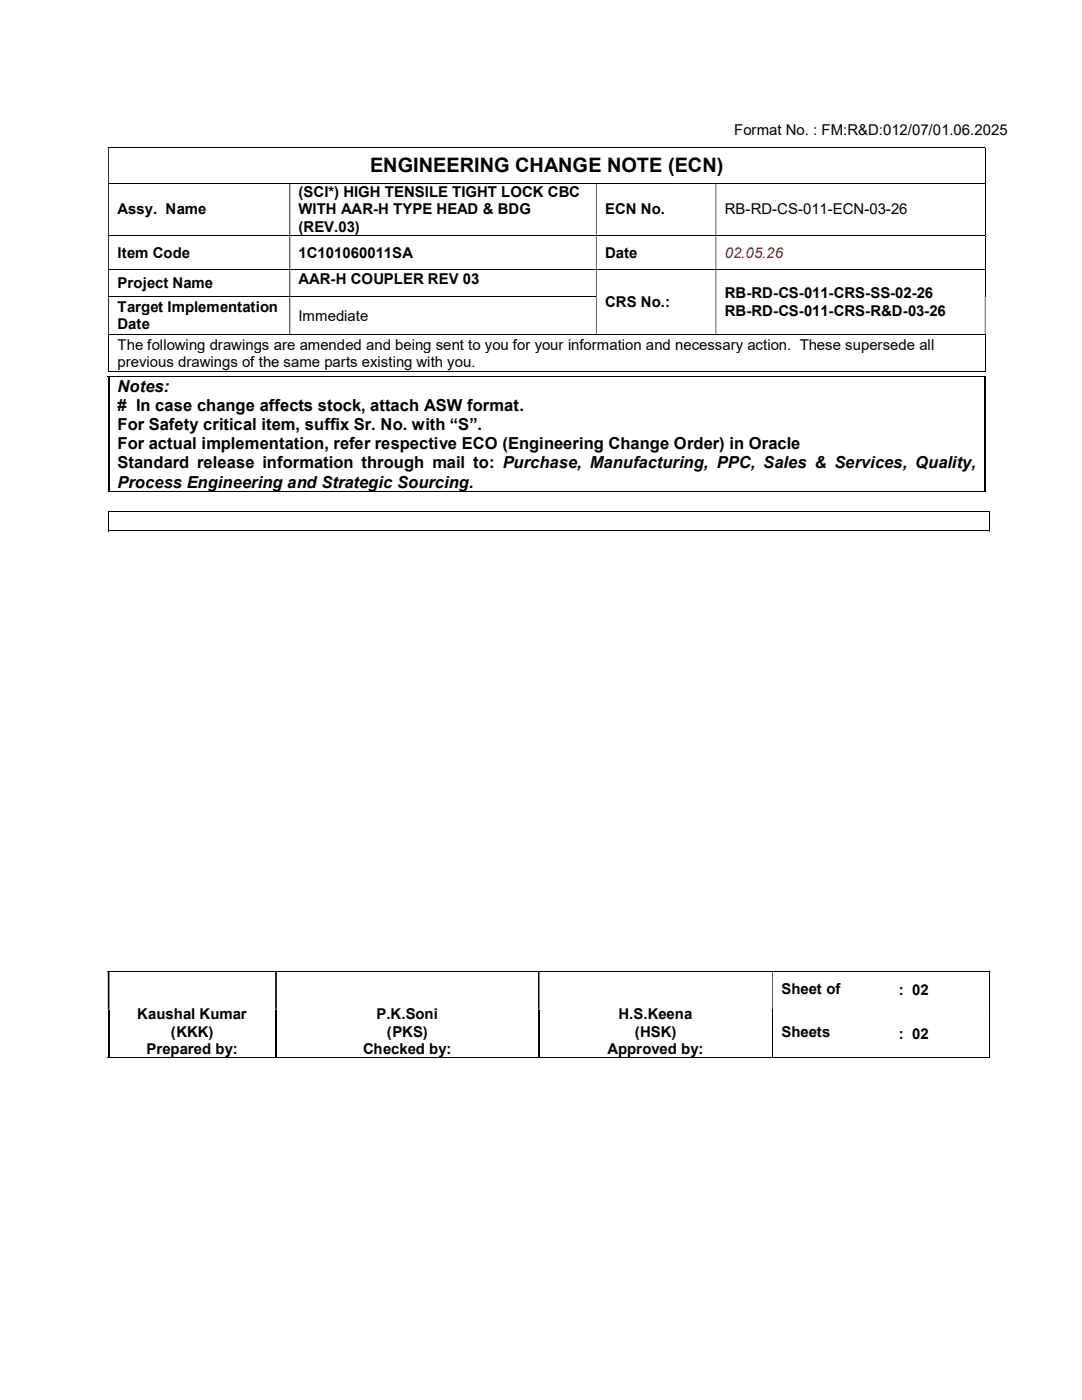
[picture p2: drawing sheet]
<svg xmlns="http://www.w3.org/2000/svg" width="216mm" height="279mm" viewBox="0 0 216 279" stroke-linecap="round" stroke-linejoin="round" font-family="sans-serif">
<defs><g id="words">
<text font-size="4" x="73.8" y="34.4">ENGINEERING CHANGE NOTE (ECN)</text>
<g font-size="3.3">
<text x="23.5" y="78.3">Notes:</text>
<text x="23.5" y="82"># In case change affects stock, attach ASW format.</text>
<text x="23.5" y="85.9">For Safety critical item, suffix Sr. No. with “S”.</text>
<text x="23.5" y="89.7">For actual implementation, refer respective ECO (Engineering Change Order) in Oracle</text>
<text x="23.5" y="93.5">Standard release information through mail to: Purchase, Manufacturing, PPC, Sales &amp; Services, Quality,</text>
<text x="23.5" y="97.3">Process Engineering and Strategic Sourcing.</text>
</g>
<g font-size="3">
<text x="146.5" y="27">Format No. : FM:R&amp;D:012/07/01.06.2025</text>
<text x="59.6" y="39.4">(SCI*) HIGH TENSILE TIGHT LOCK CBC</text>
<text x="23.5" y="42.8">Assy. Name</text>
<text x="59.6" y="42.8">WITH AAR-H TYPE HEAD &amp; BDG</text>
<text x="59.6" y="46.2">(REV.03)</text>
<text x="120.8" y="42.8">ECN No.</text>
<text x="144.7" y="42.8">RB-RD-CS-011-ECN-03-26</text>
<text x="23.5" y="51.4">Item Code</text>
<text x="59.6" y="51.4">1C101060011SA</text>
<text x="120.8" y="51.4">Date</text>
<text x="23.5" y="57.5">Project Name</text>
<text x="59.6" y="56.6">AAR-H COUPLER REV 03</text>
<text x="144.7" y="59.6">RB-RD-CS-011-CRS-SS-02-26</text>
<text x="23.5" y="62.3">Target Implementation</text>
<text x="23.5" y="65.7">Date</text>
<text x="59.6" y="64">Immediate</text>
<text x="120.8" y="61.3">CRS No.:</text>
<text x="144.7" y="63">RB-RD-CS-011-CRS-R&amp;D-03-26</text>
<text x="23.5" y="69.8">The following drawings are amended and being sent to you for your information and necessary action. These supersede all</text>
<text x="23.5" y="73.2">previous drawings of the same parts existing with you.</text>
<text x="27.4" y="203.5">Kaushal Kumar</text>
<text x="75.1" y="203.5">P.K.Soni</text>
<text x="123.4" y="203.5">H.S.Keena</text>
<text x="156" y="198.4">Sheet of</text>
<text x="179.3" y="198.7">: 02</text>
<text x="34.1" y="206.9">(KKK)</text>
<text x="77.2" y="206.9">(PKS)</text>
<text x="126.7" y="206.9">(HSK)</text>
<text x="156" y="207.1">Sheets</text>
<text x="179.3" y="207.3">: 02</text>
<text x="29.3" y="210.4">Prepared by:</text>
<text x="72.4" y="210.4">Checked by:</text>
<text x="121.2" y="210.4">Approved by:</text>
</g>
<text font-size="3" fill="#f00" x="144.7" y="51.4">02.05.26</text>
</g></defs>
<path d="M21.6 29.5h174.9M196.6 29.5v7" fill="none" stroke="#000" stroke-width=".2"/>
<path d="M196.5 29.4l.1 .1zM21.6 29.5h.2v7h-.2z" fill-rule="evenodd" fill="#000"/>
<g fill="#fff">
<path d="M21.8 36.7h35.9v10.2h-35.9z"/>
<path d="M23.5 40.1h32.5v3.4h-32.5z"/>
<path d="M57.9 36.7h61v10.2h-61z"/>
<path d="M59.6 36.7h57.6v3.4h-57.6z"/>
<path d="M59.6 40.1h57.6v3.4h-57.6z"/>
<path d="M59.6 43.5h57.6v3.4h-57.6z"/>
<path d="M119 36.7h23.8v10.2h-23.8z"/>
<path d="M120.8 40.1h20.3v3.4h-20.3z"/>
<path d="M142.9 36.7h53.6v10.2h-53.6z"/>
<path d="M144.7 40.1h50.1v3.4h-50.1z"/>
</g>
<path d="M21.6 36.6h174.9M196.6 36.7v10.2" fill="none" stroke="#000" stroke-width=".2"/>
<path d="M196.5 36.5h.1v.2h-.1zM21.6 36.7h.2v10.2h-.2zM57.7 36.7h.2v10.2h-.2zM118.9 36.7h.1v10.2h-.1zM142.8 36.7h.1v10.2h-.1z" fill-rule="evenodd" fill="#000"/>
<g fill="#fff">
<path d="M21.8 47.1h35.9v6.6h-35.9z"/>
<path d="M23.5 48.7h32.5v3.4h-32.5z"/>
<path d="M57.9 47.1h61v6.6h-61z"/>
<path d="M59.6 48.7h57.6v3.4h-57.6z"/>
<path d="M119 47.1h23.8v6.6h-23.8z"/>
<path d="M120.8 48.7h20.3v3.4h-20.3z"/>
<path d="M142.9 47.1h53.6v6.6h-53.6z"/>
<path d="M144.7 48.7h50.1v3.4h-50.1z"/>
</g>
<path d="M21.6 47h174.9M196.6 47.1v6.6" fill="none" stroke="#000" stroke-width=".2"/>
<path d="M196.5 46.9h.1v.2h-.1zM21.6 47.1h.2v6.6h-.2zM57.7 47.1h.2v6.6h-.2zM118.9 47.1h.1v6.6h-.1zM142.8 47.1h.1v6.6h-.1z" fill-rule="evenodd" fill="#000"/>
<g fill="#fff">
<path d="M21.8 53.9h35.9v5.3h-35.9z"/>
<path d="M23.5 54.8h32.5v3.5h-32.5z"/>
<path d="M57.9 53.9h61v5.3h-61z"/>
<path d="M59.6 53.9h57.6v3.5h-57.6z"/>
<path d="M119 53.9h23.8v12.7h-23.8z"/>
<path d="M120.8 58.5h20.3v3.5h-20.3z"/>
<path d="M142.9 53.9h53.6v12.7h-53.6z"/>
<path d="M144.7 56.8h50.1v3.4h-50.1z"/>
<path d="M144.7 60.2h50.1v3.5h-50.1z"/>
</g>
<path d="M21.6 53.8h174.9M196.6 53.9v5.3" fill="none" stroke="#000" stroke-width=".2"/>
<path d="M196.5 53.7h.1v.2h-.1zM21.6 53.9h.2v5.3h-.2zM57.7 53.9h.2v5.3h-.2zM118.9 53.9h.1v5.3h-.1zM142.8 53.9h.1v5.3h-.1z" fill-rule="evenodd" fill="#000"/>
<g fill="#fff">
<path d="M21.8 59.4h35.9v7.2h-35.9z"/>
<path d="M23.5 59.5h32.5v3.4h-32.5z"/>
<path d="M23.5 62.9h32.5v3.5h-32.5z"/>
<path d="M57.9 59.4h61v7.2h-61z"/>
<path d="M59.6 61.3h57.6v3.4h-57.6z"/>
</g>
<path d="M21.6 59.3h97.3" fill="none" stroke="#000" stroke-width=".2"/>
<g fill="#000">
<path d="M118.9 59.2h.1v.2h-.1zM142.8 59.2h.1v.2h-.1zM196.5 59.2h.1v.2h-.1zM21.6 59.4h.2v7.2h-.2zM57.7 59.4h.2v7.2h-.2z" fill-rule="evenodd"/>
<path d="M118.9 59.4h.1v7.2h-.1zM142.8 59.4h.1v7.2h-.1zM196.5 59.4h.1v7.2h-.1z" fill-rule="evenodd"/>
</g>
<g fill="#fff">
<path d="M21.8 66.8h174.7v7.3h-174.7z"/>
<path d="M23.5 67h171.3v3.4h-171.3z"/>
<path d="M23.5 70.4h171.3v3.5h-171.3z"/>
</g>
<g fill="none" stroke="#000" stroke-width=".2">
<path d="M21.5 75.1h175.3M21.6 66.7h174.9M21.6 74.2h174.9M21.7 66.8v7.5M196.6 66.8v7.5M21.5 98.1h175M21.6 102.1h175.7M21.6 105.9h175.7M21.7 102.2v3.8M197.4 102.2v3.8M21.5 193.8h176.1M197.5 193.9v7.4"/>
<path d="M21.5 211.1h132.6M154.2 201.5v9.7M154.2 211.1h43.2M197.5 201.5v9.7"/>
</g>
<path d="M196.5 66.6l.1 .2zM196.5 74.1h.1v.2h-.1zM197.3 102h.2v.2h-.2zM197.3 105.8h.2v.2h-.2zM197.4 211h.2v.2h-.2z" fill="#000"/>
<path d="M21.7 75.2v22.8M21.7 201.5v9.5M55.1 201.5v9.5" fill="none" stroke="#000" stroke-width=".34"/>
<path d="M196.6 75.2v23M107.5 201.5v9.5" fill="none" stroke="#000" stroke-width=".3"/>
<g fill="#000">
<path d="M197.4 193.7h.2v.2h-.2zM21.5 193.9h.3v7.4h-.3zM54.9 193.9h.3v7.4h-.3zM107.4 193.9h.3v7.4h-.3zM154.1 193.9h.1v7.4h-.1z" fill-rule="evenodd"/>
<path d="M21.5 201.3h.3v.2h-.3zM54.9 201.3h.3v.2h-.3zM107.4 201.3h.3v.2h-.3zM154.1 201.3h.1v.2h-.1zM197.4 201.3h.2v.2h-.2z" fill-rule="evenodd"/>
</g>
<use href="#words"/>
</svg>
